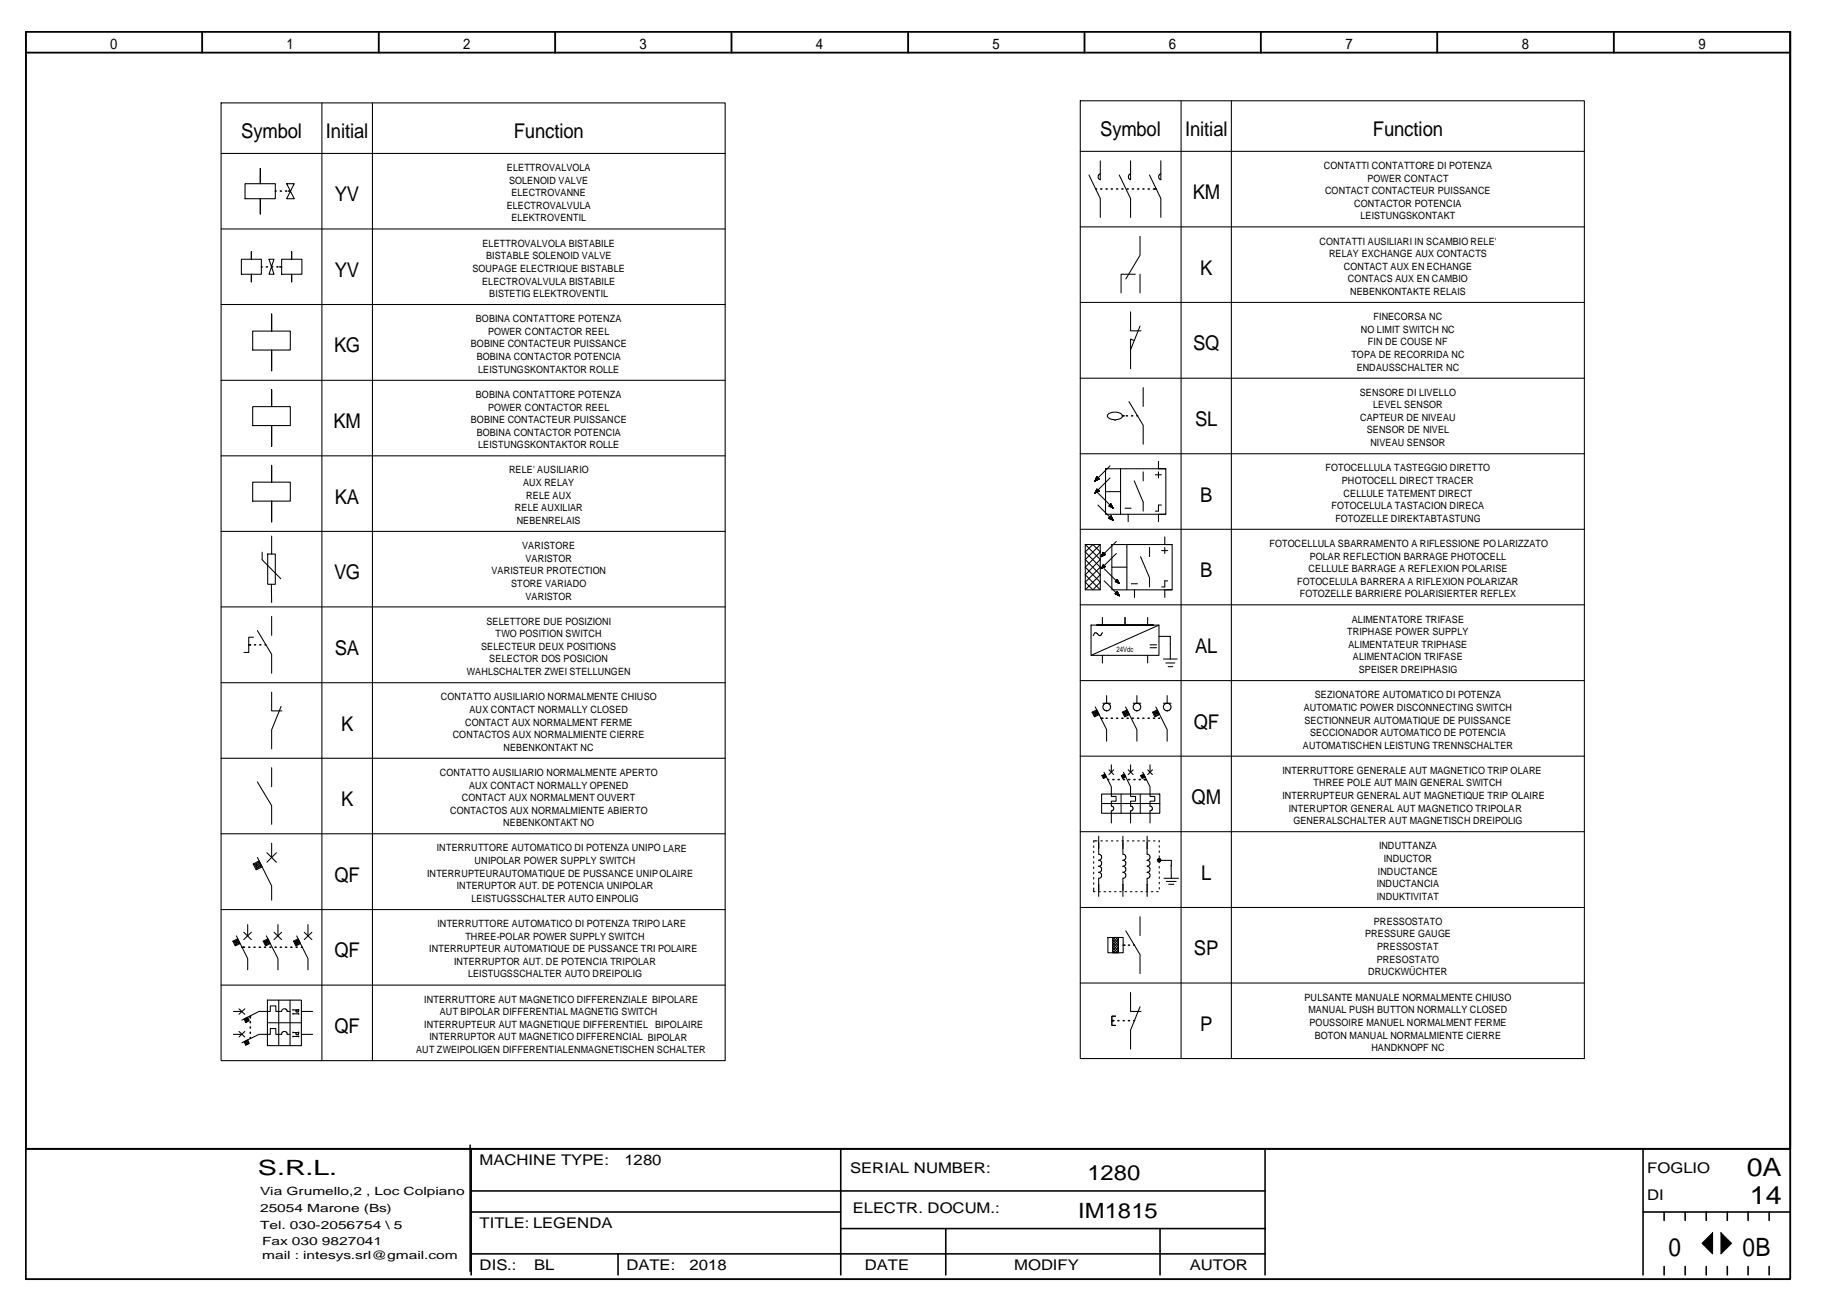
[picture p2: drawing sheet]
<svg xmlns="http://www.w3.org/2000/svg" width="297mm" height="210mm" viewBox="0 0 297 210" stroke-linecap="round" stroke-linejoin="round" font-family="sans-serif">
<defs><g id="words">
<g font-size="4.1">
<text x="280.9" y="189.2">0A</text>
<text x="281.4" y="193.6">14</text>
<text x="268.3" y="202">0</text>
<text x="280.2" y="202">0B</text>
</g>
<g font-size="3.4">
<text x="41.5" y="188.9">S.R.L.</text>
<text x="174.9" y="189.9">1280</text>
<text x="173.4" y="196">IM1815</text>
</g>
<g font-size="3.3">
<text x="38.8" y="22.2">Symbol</text>
<text x="52.4" y="22.2">Initial</text>
<text x="82.6" y="22.2">Function</text>
<text x="176.9" y="21.9">Symbol</text>
<text x="190.6" y="21.9">Initial</text>
<text x="220.8" y="21.9">Function</text>
<text x="53.8" y="32.4">YV</text>
<text x="191.8" y="32">KM</text>
<text x="53.8" y="44.5">YV</text>
<text x="193" y="44.2">K</text>
<text x="53.7" y="56.7">KG</text>
<text x="191.9" y="56.3">SQ</text>
<text x="53.6" y="68.9">KM</text>
<text x="192.2" y="68.5">SL</text>
<text x="53.8" y="81">KA</text>
<text x="193" y="80.7">B</text>
<text x="53.7" y="93.2">VG</text>
<text x="193" y="92.8">B</text>
<text x="53.8" y="105.3">SA</text>
<text x="192.2" y="105">AL</text>
<text x="54.9" y="117.5">K</text>
<text x="192" y="117.2">QF</text>
<text x="54.9" y="129.7">K</text>
<text x="191.6" y="129.3">QM</text>
<text x="53.8" y="141.8">QF</text>
<text x="193.2" y="141.5">L</text>
<text x="53.8" y="154">QF</text>
<text x="192" y="153.7">SP</text>
<text x="53.8" y="166.2">QF</text>
<text x="193" y="165.8">P</text>
</g>
<g font-size="2.4">
<text x="17.7" y="8">0</text>
<text x="46.1" y="8">1</text>
<text x="74.5" y="8">2</text>
<text x="102.9" y="8">3</text>
<text x="131.2" y="8">4</text>
<text x="159.6" y="8">5</text>
<text x="188" y="8">6</text>
<text x="216.4" y="8">7</text>
<text x="244.8" y="8">8</text>
<text x="273.1" y="8">9</text>
<text x="77.1" y="187.3">MACHINE TYPE:</text>
<text x="100.4" y="187.3">1280</text>
<text x="136.7" y="188.7">SERIAL NUMBER:</text>
<text x="264.9" y="188.7">FOGLIO</text>
<text x="77.1" y="197.4">TITLE: LEGENDA</text>
<text x="137.2" y="195.1">ELECTR. DOCUM.:</text>
<text x="264.9" y="193.1">DI</text>
<text x="77.1" y="204.2">DIS.:</text>
<text x="85.9" y="204.2">BL</text>
<text x="100.8" y="204.2">DATE:</text>
<text x="110.9" y="204.2">2018</text>
<text x="139.1" y="204.2">DATE</text>
<text x="163.1" y="204.2">MODIFY</text>
<text x="191.3" y="204.2">AUTOR</text>
</g>
<g font-size="1.8">
<text x="41.8" y="192.2">Via Grumello,2 , Loc Colpiano</text>
<text x="41.8" y="194.9">25054 Marone (Bs)</text>
<text x="41.8" y="197.6">Tel. 030-2056754 \ 5</text>
<text x="42.2" y="202.6">mail : intesys.srl@gmail.com</text>
<text x="42.2" y="200.2">Fax 030 9827041</text>
</g>
<g font-size="1.6">
<text x="81.5" y="27.5">ELETTROVALVOLA</text>
<text x="81.9" y="29.5">SOLENOID VALVE</text>
<text x="212.9" y="27.2">CONTATTI CONTATTORE DI POTENZA</text>
<text x="219.9" y="29.2">POWER CONTACT</text>
<text x="81.5" y="33.6">ELECTROVALVULA</text>
<text x="82.3" y="31.6">ELECTROVANNE</text>
<text x="82.3" y="35.6">ELEKTROVENTIL</text>
<text x="213.1" y="31.2">CONTACT CONTACTEUR PUISSANCE</text>
<text x="217.8" y="33.3">CONTACTOR POTENCIA</text>
<text x="218.8" y="35.3">LEISTUNGSKONTAKT</text>
<text x="77.6" y="39.7">ELETTROVALVOLA BISTABILE</text>
<text x="78.2" y="41.7">BISTABLE SOLENOID VALVE</text>
<text x="212.2" y="39.3">CONTATTI AUSILIARI IN SCAMBIO RELE'</text>
<text x="213.7" y="41.4">RELAY EXCHANGE AUX CONTACTS</text>
<text x="76" y="43.7">SOUPAGE ELECTRIQUE BISTABLE</text>
<text x="77.6" y="45.8">ELECTROVALVULA BISTABILE</text>
<text x="78.7" y="47.8">BISTETIG ELEKTROVENTIL</text>
<text x="216.1" y="43.4">CONTACT AUX EN ECHANGE</text>
<text x="216.8" y="45.4">CONTACS AUX EN CAMBIO</text>
<text x="217.1" y="47.5">NEBENKONTAKTE RELAIS</text>
<text x="76.5" y="51.8">BOBINA CONTATTORE POTENZA</text>
<text x="78.5" y="53.8">POWER CONTACTOR REEL</text>
<text x="218.9" y="53.5">NO LIMIT SWITCH NC</text>
<text x="220.9" y="51.5">FINECORSA NC</text>
<text x="75.7" y="55.9">BOBINE CONTACTEUR PUISSANCE</text>
<text x="76.7" y="57.9">BOBINA CONTACTOR POTENCIA</text>
<text x="76.9" y="59.9">LEISTUNGSKONTAKTOR ROLLE</text>
<text x="217.3" y="57.6">TOPA DE RECORRIDA NC</text>
<text x="218.2" y="59.6">ENDAUSSCHALTER NC</text>
<text x="220" y="55.5">FIN DE COUSE NF</text>
<text x="76.5" y="64">BOBINA CONTATTORE POTENZA</text>
<text x="218.7" y="63.7">SENSORE DI LIVELLO</text>
<text x="220.8" y="65.7">LEVEL SENSOR</text>
<text x="75.7" y="68">BOBINE CONTACTEUR PUISSANCE</text>
<text x="76.7" y="70.1">BOBINA CONTACTOR POTENCIA</text>
<text x="78.5" y="66">POWER CONTACTOR REEL</text>
<text x="218.7" y="67.7">CAPTEUR DE NIVEAU</text>
<text x="219.8" y="69.7">SENSOR DE NIVEL</text>
<text x="220.4" y="71.8">NIVEAU SENSOR</text>
<text x="76.9" y="72.1">LEISTUNGSKONTAKTOR ROLLE</text>
<text x="81.9" y="76.2">RELE' AUSILIARIO</text>
<text x="213.2" y="75.8">FOTOCELLULA TASTEGGIO DIRETTO</text>
<text x="215.8" y="77.9">PHOTOCELL DIRECT TRACER</text>
<text x="82.8" y="82.3">RELE AUXILIAR</text>
<text x="84.1" y="78.2">AUX RELAY</text>
<text x="84.6" y="80.2">RELE AUX</text>
<text x="214.2" y="81.9">FOTOCELULA TASTACION DIRECA</text>
<text x="214.8" y="83.9">FOTOZELLE DIREKTABTASTUNG</text>
<text x="216.1" y="79.9">CELLULE TATEMENT DIRECT</text>
<text x="83.1" y="84.2">NEBENRELAIS</text>
<text x="84" y="88.3">VARISTORE</text>
<text x="204.2" y="88">FOTOCELLULA SBARRAMENTO A RIFLESSIONE PO LARIZZATO</text>
<text x="79" y="92.4">VARISTEUR PROTECTION</text>
<text x="82.2" y="94.4">STORE VARIADO</text>
<text x="84.5" y="90.3">VARISTOR</text>
<text x="208.6" y="94.1">FOTOCELULA BARRERA A RIFLEXION POLARIZAR</text>
<text x="210.4" y="92">CELLULE BARRAGE A REFLEXION POLARISE</text>
<text x="210.6" y="90">POLAR REFLECTION BARRAGE PHOTOCELL</text>
<text x="78.2" y="100.5">SELETTORE DUE POSIZIONI</text>
<text x="84.5" y="96.4">VARISTOR</text>
<text x="209" y="96.1">FOTOZELLE BARRIERE POLARISIERTER REFLEX</text>
<text x="217.4" y="100.2">ALIMENTATORE TRIFASE</text>
<text x="77.4" y="104.5">SELECTEUR DEUX POSITIONS</text>
<text x="78.7" y="106.6">SELECTOR DOS POSICION</text>
<text x="79.7" y="102.5">TWO POSITION SWITCH</text>
<text x="216.7" y="102.2">TRIPHASE POWER SUPPLY</text>
<text x="216.9" y="104.2">ALIMENTATEUR TRIPHASE</text>
<text x="217.6" y="106.2">ALIMENTACION TRIFASE</text>
<text x="70.9" y="112.6">CONTATTO AUSILIARIO NORMALMENTE CHIUSO</text>
<text x="75.1" y="108.6">WAHLSCHALTER ZWEI STELLUNGEN</text>
<text x="211.5" y="112.3">SEZIONATORE AUTOMATICO DI POTENZA</text>
<text x="218.5" y="108.2">SPEISER DREIPHASIG</text>
<text x="72.8" y="118.7">CONTACTOS AUX NORMALMIENTE CIERRE</text>
<text x="74.8" y="116.7">CONTACT AUX NORMALMENT FERME</text>
<text x="75.5" y="114.7">AUX CONTACT NORMALLY CLOSED</text>
<text x="209.7" y="114.3">AUTOMATIC POWER DISCONNECTING SWITCH</text>
<text x="209.8" y="116.4">SECTIONNEUR AUTOMATIQUE DE PUISSANCE</text>
<text x="210.7" y="118.4">SECCIONADOR AUTOMATICO DE POTENCIA</text>
<text x="70.7" y="124.8">CONTATTO AUSILIARIO NORMALMENTE APERTO</text>
<text x="81" y="120.7">NEBENKONTAKT NC</text>
<text x="206.2" y="124.5">INTERRUTTORE GENERALE AUT MAGNETICO TRIP OLARE</text>
<text x="209.5" y="120.4">AUTOMATISCHEN LEISTUNG TRENNSCHALTER</text>
<text x="72.4" y="130.9">CONTACTOS AUX NORMALMIENTE ABIERTO</text>
<text x="74.3" y="128.9">CONTACT AUX NORMALMENT OUVERT</text>
<text x="75.4" y="126.8">AUX CONTACT NORMALLY OPENED</text>
<text x="206.2" y="128.5">INTERRUPTEUR GENERAL AUT MAGNETIQUE TRIP OLAIRE</text>
<text x="207.3" y="130.6">INTERUPTOR GENERAL AUT MAGNETICO TRIPOLAR</text>
<text x="211.2" y="126.5">THREE POLE AUT MAIN GENERAL SWITCH</text>
<text x="70.3" y="136.9">INTERRUTTORE AUTOMATICO DI POTENZA UNIPO LARE</text>
<text x="80.9" y="132.9">NEBENKONTAKT NO</text>
<text x="208" y="132.6">GENERALSCHALTER AUT MAGNETISCH DREIPOLIG</text>
<text x="221.8" y="136.6">INDUTTANZA</text>
<text x="68.7" y="141">INTERRUPTEURAUTOMATIQUE DE PUSSANCE UNIPOLAIRE</text>
<text x="73.5" y="143">INTERUPTOR AUT. DE POTENCIA UNIPOLAR</text>
<text x="76.3" y="139">UNIPOLAR POWER SUPPLY SWITCH</text>
<text x="221.4" y="142.7">INDUCTANCIA</text>
<text x="221.6" y="140.7">INDUCTANCE</text>
<text x="222.5" y="138.6">INDUCTOR</text>
<text x="70.4" y="149.1">INTERRUTTORE AUTOMATICO DI POTENZA TRIPO LARE</text>
<text x="75.8" y="145.1">LEISTUGSSCHALTER AUTO EINPOLIG</text>
<text x="220.9" y="148.8">PRESSOSTATO</text>
<text x="221.4" y="144.7">INDUKTIVITAT</text>
<text x="69" y="153.2">INTERRUPTEUR AUTOMATIQUE DE PUSSANCE TRI POLAIRE</text>
<text x="73" y="155.2">INTERRUPTOR AUT. DE POTENCIA TRIPOLAR</text>
<text x="74.8" y="151.1">THREE-POLAR POWER SUPPLY SWITCH</text>
<text x="219.5" y="150.8">PRESSURE GAUGE</text>
<text x="221.4" y="154.9">PRESOSTATO</text>
<text x="221.5" y="152.8">PRESSOSTAT</text>
<text x="68.2" y="161.3">INTERRUTTORE AUT MAGNETICO DIFFERENZIALE BIPOLARE</text>
<text x="75.3" y="157.2">LEISTUGSSCHALTER AUTO DREIPOLIG</text>
<text x="209.8" y="161">PULSANTE MANUALE NORMALMENTE CHIUSO</text>
<text x="220" y="156.9">DRUCKWÜCHTER</text>
<text x="68.2" y="165.4">INTERRUPTEUR AUT MAGNETIQUE DIFFERENTIEL</text>
<text x="69.1" y="167.3">INTERRUPTOR AUT MAGNETICO DIFFERENCIAL BIPOLAR</text>
<text x="70.7" y="163.3">AUT BIPOLAR DIFFERENTIAL MAGNETIG SWITCH</text>
<text x="105.4" y="165.4">BIPOLAIRE</text>
<text x="210.4" y="163">MANUAL PUSH BUTTON NORMALLY CLOSED</text>
<text x="210.6" y="165">POUSSOIRE MANUEL NORMALMENT FERME</text>
<text x="211.5" y="167">BOTON MANUAL NORMALMIENTE CIERRE</text>
<text x="66.9" y="169.4">AUT ZWEIPOLIGEN DIFFERENTIALENMAGNETISCHEN SCHALTER</text>
<text x="220.6" y="169">HANDKNOPF NC</text>
</g>
<text font-size="1.2" x="179.5" y="104.8">24Vdc</text>
</g></defs>
<g fill="none" stroke="#000" stroke-width=".25">
<path d="M44.3 30.7h.1M45.1 30.7h.2M45.9 30.7h.2M46.4 30.7h.3M176.2 30.4h.2M177 30.4h.2M177.9 30.4h.2M178.7 30.4h.2M179.6 30.4h.1M180.4 30.4h.2M181.3 30.4h.1M182.1 30.4h.2"/>
<path d="M183 30.4h.1M183.8 30.4h.2M184.7 30.4h.1M185.5 30.4h.5M42 42.9h.2M42.8 42.9h.2M43.7 42.9h.2M44.5 42.9h.2M45 42.9h.3M180.5 66.9h.3M181.1 66.9h.2M182 66.9h.2"/>
<path d="M182.8 66.9h.2M40 103.7h.3M40.9 103.7h.2M41.8 103.7h.1M42.6 103.7h.2M177.1 115.5h.3M177.9 115.5h.2M178.7 115.5h.2M179.6 115.5h.1M180.4 115.5h.2M181.3 115.5h.1M182.1 115.5h.2"/>
<path d="M183 115.5h.1M183.8 115.5h.2M184.7 115.5h.1M185.5 115.5h.2M186.3 115.5h.2M178.2 125.4h.1M179 125.4h.2M179.8 125.4h.2M180.7 125.4h.1M181.5 125.4h.2M182.4 125.4h.1M183.2 125.4h.2"/>
<path d="M184 125.4h.3M38.9 152.4h.4M40 152.4h.2M40.8 152.4h.2M41.7 152.4h.2M42.5 152.4h.2M43.4 152.4h.2M44.2 152.4h.2M45.1 152.4h.2M45.9 152.4h.2M46.8 152.4h.1M47.6 152.4h.2"/>
<path d="M48.5 152.4h.1M180.6 152h.3M181.5 152h.1M182.3 152h.2M40.3 163.4v.3M40.3 164.3v.2M40.3 165.2v.2M40.3 166v.2M40.3 166.9v.1M178.8 164.2h.3M179.8 164.2h.2M180.6 164.2h.2"/>
<path d="M181.5 164.2h.1M182.3 164.2h.2M4.1 184.8h283.8M75.6 184.2v20.3M75.8 184.8v20.3M75.8 191.6h127.7M75.8 194.9h59.4M135.2 184.8v20.3M135.2 197.6h68.3M152.1 197.6v7.5M186.6 197.6v7.5M203.5 184.8v20.3"/>
<path d="M264.2 194.9h23.7M264.2 184.8v20.3M267.6 194.9v1.4M271 194.9v1.4M274.4 194.9v1.4M277.8 194.9v1.4M281.1 194.9v1.4M284.5 194.9v1.4M75.8 201.7h127.7M99.4 201.7v3.4M267.6 203.7v1.4M271 203.7v1.4"/>
<path d="M274.4 203.7v1.4M277.8 203.7v1.4M281.1 203.7v1.4M284.5 203.7v1.4"/>
</g>
<path d="M273.7 200l1.7-1.7v3.4zM276.8 198.3l1.7 1.7-1.7 1.7z" fill="#000"/>
<g fill="none" stroke="#000" stroke-width=".17">
<path d="M35.6 16.6h81v154h-81zM51.8 16.6v154M59.9 16.6v154M173.7 16.2h81.1v154.1h-81.1zM189.9 16.2v154.1M198 16.2v154.1M35.6 36.8h81M35.6 24.7h81M39.4 29.5h4.9v2.5h-4.9zM41.9 27.1v2.4zM41.9 32v2.4zM46.1 29.5h1.2l-1.2 2.5h1.2z"/>
<path d="M173.7 36.5h81.1M173.7 24.3h81.1M175.1 28.2l1.8 3.7v3.1M176.9 25.9v3a.49 .49 0 0 1-.2-.8l.2-.1M180 28.2l1.8 3.7v3.1M181.8 25.9v3a.49 .49 0 0 1-.2-.8l.2-.1M183.3 38v3.1l-2.2 3.8M184.9 28.2l1.8 3.7v3.1M186.7 25.9v3a.47 .47 0 0 1-.2-.8l.2-.1M35.6 49h81M38.8 41.7h3.2v2.4h-3.2zM40.4 40.5v1.2z"/>
<path d="M40.4 44.1v1.2zM40.6 53.3h6.1v3h-6.1zM43.3 41.7h.8l-.8 2.4h.8zM43.7 50.5v2.8v-2.8M43.7 59.6v-3.3v3.3M45.3 41.7h3.3v2.4h-3.3zM46.9 40.5v1.2zM46.9 44.1v1.2zM173.7 48.6h81.1M181.8 50.2v3h1.7M182.4 54.8l-.6-.3v1.8M182.6 44.1h-2.3v3"/>
<path d="M183.3 52.5l-1.5 3.8v3M183.3 44.1v3M35.6 61.2h81M35.6 73.3h81M40.6 65.4h6.1v3.1h-6.1zM40.6 77.6h6.1v3h-6.1zM43.7 62.7v2.7v-2.7M43.7 74.8v2.8v-2.8M43.7 71.8v-3.3v3.3M173.7 60.8h81.1M173.7 73h81.1M176.4 76.7l.3 .3"/>
<path d="M176.4 76.7l-.3 .6M176.4 76.7l.1 .3M176.4 78.7l-.3 .6M176.4 78.7l.3 .3M176.4 78.7l.1 .2 .2 .1M176.4 76.8l-.2 .3 .3-.1M176.4 78.7l-.2 .4 .2-.2-.1 .3 .4-.2M176.5 77h.2M176.5 77l-.2 .2 .4-.2M176.5 76.8l-.4 .5M176.5 76.9l-.2 .1M176.5 78.8l-.4 .5"/>
<path d="M176.5 78.8l-.2 .2M176.6 79.3l1.9 1.9M176.6 76.9l-.2 .3M176.6 78.9l-.2 .2M176.6 76.9l-.5 .4M176.6 78.9l-.5 .4M176.7 77l-.6 .3M176.7 79l-.6 .3M177.8 75.4h9.7v7.3h-9.7zM177.8 79.1h2.4M178.1 66.8l.5-.4 1-.1a.82 .82 0 0 1 .9 .7l-.3 .4-1 .1-.9-.2-.2-.3zM178.5 74.9l-2.4 2.4"/>
<path d="M178.5 76.9l-2.4 2.4M179.3 67.5v.1M180.2 75.4v7.3M180.5 66.9h.1M181.6 64.6l2.3 3.8v3.1M182.4 77.3l1.5 3.5v1.4M183.9 62.4v3M183.9 75.9v1.4M185.8 76.4h1M186.3 74.2v1.2h1.2M186.3 75.9v1M35.6 97.6h81"/>
<path d="M35.6 85.5h81M42.2 88.8v1.2l3 3.1M43 89.1h1.3v4.9h-1.3zM43.6 94l.1 2.9M43.7 83.9v-3.3v3.3M43.7 86.2v3M43.7 99.1v3.1M173.7 97.3h81.1M173.7 85.1h81.1M174.5 87.6h2.4v7.3h-2.4zM174.5 88.8l1.3-1.2 1.1 1.2-2.4 2.4 2.4 2.4-1.1 1.3-1.3-1.3 2.4-2.4zM174.5 87.6l2.4 2.4-2.4 2.5 2.4 2.4"/>
<path d="M176.6 81.2l2.4 2.5M176.9 87.6l-2.4 2.4 2.4 2.5-2.4 2.4M177.2 89.3l.3-.1-.2 .2 .4-.3-.2 .2M177.3 99.3v1.2M177.4 88.9l.4 .3M177.4 88.9l.1 .2 .3 .1M177.4 88.9l-.3 .6M177.4 90.8l-.3 .6M177.4 90.8l.3 .3M177.4 90.8l.1 .3h.2M177.5 88.9l-.2 .2 .2-.2M177.5 90.8l-.2 .3 .2-.2"/>
<path d="M177.5 89l-.3 .3M177.5 90.9l-.3 .4 .3-.2-.2 .3 .3-.3M177.5 89.1l-.4 .4M177.5 89l-.4 .5M177.5 89l-.2 .2M177.5 90.9l-.4 .5M177.5 91l-.2 .1M177.6 93.4l2.4 2.4M177.6 91.5l2.4 2.4M177.6 89.1l-.1 .2M177.6 91l-.1 .3M177.6 89.1l-.5 .4"/>
<path d="M177.6 91l-.5 .4M177.7 91.1l-.2 .2 .2-.2M177.7 89.2l-.2 .1M177.7 91.1l-.6 .3M177.8 89.2l-.7 .3M178.3 83.4l.7 .3M178.3 81.4l.7 .3M178.4 83.3l.2 .2-.2-.2M178.4 81.4l.2 .1M178.4 81.3l.2 .2M178.4 81.3l.4 .3-.2-.3M178.5 83.2l.5 .5"/>
<path d="M178.5 83.2l.3 .1M178.5 81.2l-.2 .2M178.5 81.2l.5 .5M178.5 81.2l.3 .2M178.6 83.1l.4 .6M178.6 81.2l.3 .3-.3-.1M178.6 81.2l.4 .5M178.6 81.3l-.3 .1M178.6 83.5l-.1-.3 .5 .5M178.6 83.1l.3 .3-.3-.1 .2 .3-.4-.3M178.6 81.5l-.1-.2 .5 .4M178.6 81.1l.4 .6"/>
<path d="M178.6 81.1l-.1 .1M178.6 81.1v.2M178.6 81.1l.2 .2-.2-.1M178.7 83l.3 .7M178.7 83l-.4 .4M178.7 83l-.1 .3-.3 .1M178.8 87.6h9.7v7.3h-9.7zM178.8 91.2h2.4M179.4 95.5l.6 .3M179.4 93.6l.6 .3M179.4 95.5l.2 .1-.2-.1M179.4 95.4l.4 .3-.2-.2"/>
<path d="M179.4 93.5l.4 .3-.2-.3M179.5 95.4l.5 .4M179.5 87.1l-2.4 2.4M179.5 89l-2.4 2.4M179.5 95.4l.2 .2M179.5 93.4l.3 .1M179.6 93.7l-.2-.2 .2 .2-.1-.3 .5 .5M179.6 95.5l.3 .1-.3-.3 .4 .5M179.6 95.2l.2 .2-.1-.2M179.6 95.5h-.2M179.6 93.5l-.2 .1M179.6 93.5l.3 .2-.3-.4 .4 .6"/>
<path d="M179.6 93.3l.2 .2M179.7 95.2l.3 .6M179.7 95.2l-.3 .3M179.7 95.2l-.1 .3M179.7 93.3l-.3 .3M179.7 93.3l.3 .6M179.7 93.3l-.1 .2M179.8 95.5l-.3-.2 .5 .5M180.9 81.7h1M180.9 99.3v1.2M181.2 87.6v7.3M181.4 82.7v1.2"/>
<path d="M181.9 93.9h1M182.5 94.9v1.2M183.4 89.5l1.5 3.4v1.5M184.6 99.3v1.2M184.9 88.1v1.4M186.8 81.2h-.5v1h-.5M186.8 88.6h1M187.3 86.4v1.2h1.2M187.3 88.1v.9M187.5 82.7h-1.2v1.2M187.8 93.4h-.5v1h-.5M188.5 94.9h-1.2v1.2"/>
<path d="M35.6 109.8h81M40.8 102.5h-.8v2.4h-.8M41.4 101.4l2.3 3.8v3.1M43.7 111.3v3h1.6M45.2 113.6l-1.5 3.8v3M173.7 109.5h81.1M175.5 100.5h10.9v4.9h-10.9zM175.6 114.6l.8-.4 .4 .7-.8 .4zM175.8 114.6l.5-.3 .3 .6-.5 .2zM175.9 114.7l.4-.2 .1 .3-.3 .2zM176.1 114.7l.2 .1zM176.1 113.7l1.9 3.6v1.9"/>
<path d="M176.4 100.5h9.1h-9.1M177.3 101.8l-.3 .4h-.2l-.5-.4h-.2l-.3 .4M177.3 105.4v1.2M177.4 113.1h1.2M178 111.9v1.2M180.5 114.6l.8-.4 .3 .7-.7 .4zM180.6 114.6l.6-.3 .3 .6-.6 .2zM180.8 114.7l.3-.2 .2 .3-.3 .2zM181 114.7l.1 .1zM181 113.7l1.8 3.6v1.9M182.2 113.1h1.3M182.8 111.9v1.2"/>
<path d="M184.6 105.4v1.2M185 103.7h1M185 104.2h1M185.4 114.6l.7-.4 .4 .7-.8 .4zM185.5 114.6l.6-.3 .2 .6-.5 .2zM185.7 114.7l.3-.2 .2 .3-.4 .2zM185.8 114.7l.2 .1zM185.9 113.7l1.8 3.6v1.9M186.4 100.5l-10.9 4.9M186.4 102.4h1.8v3.6M187.1 106h2.2M187.1 113.1h1.2"/>
<path d="M187.5 106.6h1.4M187.7 111.9v1.2M187.9 107.2h.7M35.6 122h81M35.6 134.1h81M40.7 139l1-.5 .5 .9-1 .5zM40.9 139l.7-.3 .3 .7-.6 .3zM41.1 139.1l.4-.2 .2 .4-.4 .2zM41.3 139.2l.2-.1v.1l-.1 .1zM41.4 125.8l2.3 3.8v3M41.4 137.9l2.3 4.6v2.3M42.9 137.2l1.5 1.5"/>
<path d="M43.7 123.5v3M43.7 135.6v2.3M44.4 137.2l-1.5 1.5M173.7 121.6h81.1M173.7 133.8h81.1M175.9 136.1v.2M175.9 136.9v.3M175.9 137.8v.2M175.9 138.6v.3M175.9 139.4v.3M176.4 135.3h-.5v.2M176.7 134.5v2.9h.2a.51 .51 0 0 1 .3 .5 .51 .51 0 0 1-.3 .4h-.2l.2 .1a.51 .51 0 0 1 .3 .5 .51 .51 0 0 1-.3 .4h-.2l.2 .1a.51 .51 0 0 1 .3 .4 .51 .51 0 0 1-.3 .5h-.2a.5 .5 0 0 1 .5 .4 .5 .5 0 0 1-.3 .6h-.2v2.9"/>
<path d="M177 135.3h.3M177.2 127.7h9.3v3.1h-9.3zM177.2 129.2h9.3M177.2 124.8l.5-.3 .2 .5-.4 .2zM177.3 124.8l.4-.2 .1 .3-.3 .2zM177.4 124.8l.2-.1 .1 .2-.2 .1zM177.5 124.2l1.2 2.3v1.6h.8v.8h-.8v.8h.2a.41 .41 0 0 1 .2 .3 .41 .41 0 0 1-.2 .4h-.2v2M177.6 124.8l-.1 .1zM177.9 135.3h.2M178.3 123.8l.8 .8M178.7 123v1.2M178.7 135.3h.3"/>
<path d="M179.1 123.8l-.8 .8M179.6 135.3h.2M180.3 127.7v3.1M180.3 124.8l.5-.3 .3 .5-.6 .2zM180.4 124.8l.4-.2 .2 .3-.4 .2zM180.4 135.3h.3M180.5 124.8l.3-.1v.2l-.2 .1zM180.6 134.5v2.9h.2a.51 .51 0 0 1 .3 .5 .51 .51 0 0 1-.3 .4h-.2l.2 .1a.51 .51 0 0 1 .3 .5 .51 .51 0 0 1-.3 .4h-.2l.2 .1a.51 .51 0 0 1 .3 .4 .51 .51 0 0 1-.3 .5h-.2a.5 .5 0 0 1 .5 .4 .5 .5 0 0 1-.3 .6h-.2v2.9M180.6 124.8l.2 .1zM180.7 124.2l1.1 2.3v1.6h.8v.8h-.8v.8h.2a.4 .4 0 0 1 .2 .4 .4 .4 0 0 1-.3 .3h-.1v2M181.3 135.3h.2M181.4 123.8l.8 .8"/>
<path d="M181.8 123v1.2M182.1 135.3h.3M182.2 123.8l-.8 .8M183 135.3h.2M183.4 127.7v3.1M183.4 124.8l.5-.3 .3 .5-.5 .2zM183.6 124.8l.3-.2 .2 .3-.4 .2zM183.6 124.8l.3-.1 .1 .2-.2 .1zM183.8 124.2l1.2 2.3v1.6h.7v.8h-.7v.8a.38 .38 0 0 1 .3 .2 .38 .38 0 0 1-.1 .4l-.2 .1v2M183.8 124.8v.1zM183.8 135.3h.3M184.5 134.5v2.9h.2a.51 .51 0 0 1 .3 .5 .51 .51 0 0 1-.3 .4h-.2l.2 .1a.51 .51 0 0 1 .3 .5 .51 .51 0 0 1-.3 .4h-.2l.2 .1a.51 .51 0 0 1 .3 .4 .51 .51 0 0 1-.3 .5h-.2a.51 .51 0 0 1 .5 .4 .51 .51 0 0 1-.3 .6h-.2v2.9"/>
<path d="M184.6 123.8l.7 .8M184.7 135.3h.2M185 123v1.2M185.3 123.8l-.7 .8M185.5 135.3h.3M186.3 138.3h.2v.2h-.2zM186.3 135.3l.1 .1M186.4 138.4h2v.9M186.4 136v.3M186.4 136.9v.2M186.4 137.7v.2M186.4 138.5v.3"/>
<path d="M186.4 139.4v.2M188.3 139.1l.1 2.2M35.6 158.5h81M35.6 146.3h81M37.5 151.4l.7-.4 .4 .8-.8 .3zM37.6 151.4l.6-.2 .2 .5-.5 .3zM37.8 151.5l.3-.2 .2 .3-.3 .2zM38 150.5l1.8 3.7v1.8M38.1 151.5l-.1 .1zM39.2 149.9l1.2 1.2M39.8 148.7v1.8M40.4 149.9l-1.2 1.2"/>
<path d="M42.3 151.4l.8-.4 .4 .8-.8 .3zM42.5 151.4l.5-.2 .3 .5-.5 .3zM42.7 151.5l.3-.2 .1 .3-.3 .2zM42.8 151.6l.1-.1 .1 .1zM42.8 150.5l1.9 3.7v1.8M44.1 149.9l1.2 1.2M44.7 148.7v1.8M45.3 149.9l-1.2 1.2M47.2 151.4l.8-.4 .3 .8-.7 .3zM47.4 151.4l.5-.2 .3 .5-.6 .3zM47.5 151.5l.3-.2 .2 .3-.3 .2zM47.7 151.6l.1-.1v.1z"/>
<path d="M47.7 150.5l1.8 3.7v1.8M48.9 149.9l1.3 1.2M49.5 148.7v1.8M50.2 149.9l-1.3 1.2M173.7 158.1h81.1M173.7 146h81.1M175.9 140.3v.2M175.9 141.1v.3M175.9 142v.2M175.9 142.8v.3M175.9 143.1v.3h.2M176.7 143.4h.2"/>
<path d="M177.5 143.4h.3M178.2 150.8h2.4v2.4h-2.4zM178.4 143.4h.2M178.9 150.8h1v2.4h-1zM178.9 152.9l.4 .3M179 150.8l.9 .9M179.2 143.4h.3M179.3 150.8l-.4 .4 1 .9M179.4 150.8l.5 .5M179.7 150.8l-.8 .8 1 .9M179.9 152.8l-.5 .4M179.9 152.4l-.9 .8"/>
<path d="M179.9 151.9l-1 1M179.9 151.5l-1 .9 .8 .8M179.9 151.1l-1 .9 1 1M180.1 143.4h.2M180.9 143.4h.3M181.1 149.7l2.2 3.8v3.1M181.8 143.4h.2M181.8 159.6v3.1h1.7M182.6 143.4h.3M183.3 147.4v3.1M183.5 143.4h.2M184.3 143.4h.3"/>
<path d="M185.2 143.4h.2M186 143.4h.3M186.4 140.2v.3M186.4 141.1v.2M186.4 141.9v.3M186.4 142.7v.3M187.2 141.3h2.3M187.6 141.8h1.5M188 142.2h.8M37.5 166.4h1.4M37.5 162.7h1.4M38.4 165.9l1 .9"/>
<path d="M38.4 162.3l1 .9M39.2 167.6l.6-.3 .3 .6-.6 .2zM39.2 163.9l.6-.3 .3 .6-.6 .3zM39.4 167.6l.4-.2 .2 .4-.4 .2zM39.4 164l.4-.3 .2 .4-.4 .2zM39.4 165.9l-1 .9M39.4 162.3l-1 .9M39.5 167.6l.2-.1 .2 .3-.3 .1zM39.5 164l.2-.1 .2 .2-.3 .1zM39.6 167.7h.1zM39.6 164l.1 .1zM43 160.9h5.5v7.3h-5.5z"/>
<path d="M43 164.5h5.5M44.8 160.9v7.3M46.6 166.4h-.4v-.2l-.3-.3h-.4l-.2 .5h-.9v-1h-.9v1h-1.8l-2.8 1.3M46.6 162.7h-.4l-.1-.3-.2-.1h-.4l-.2 .4h-.9v-.9h-.9v.9h-1.8l-2.8 1.4M46.6 160.9v7.3M47.1 166.7h.9M47.1 162.3v.2M47.1 163v.2M47.1 166v.2M47.1 166.6v.2M47.1 163.1h.9M47.6 166.2l.3-.1 .1 .2-.3 .2-.1-.1z"/>
<path d="M47.6 162.5l.3-.1 .1 .2-.2 .2-.2-.1zM48 166v.1h-.9M48 162.3v.1h-.9M48 163v.2M48 166.6v.2M48.5 166.4h1.8M48.5 162.7h1.8M179.4 163.4h-.6v1.5h.6M183.3 161.9l-1.5 3.8v3M273.7 200l1.7-1.7v3.4zM276.8 198.3l1.7 1.7-1.7 1.7z"/>
<circle cx="178" cy="113.7" r=".61"/>
<circle cx="182.9" cy="113.7" r=".61"/>
<circle cx="187.7" cy="113.7" r=".61"/>
<circle cx="186.4" cy="138.4" r=".22"/>
<circle cx="186.4" cy="138.4" r=".28"/>
</g>
<path d="M4.1 5.1h283.8v200.6h-283.8zM4.1 5.1h283.8v179.7h-283.8zM4.1 8.5h283.8M32.5 5.1v3.4M60.9 5.1v3.4M89.3 5.1v3.4M117.6 5.1v3.4M146 5.1v3.4M174.4 5.1v3.4M202.8 5.1v3.4M231.1 5.1v3.4M259.5 5.1v3.4" fill="none" stroke="#000" stroke-width=".3"/>
<use href="#words"/>
</svg>
